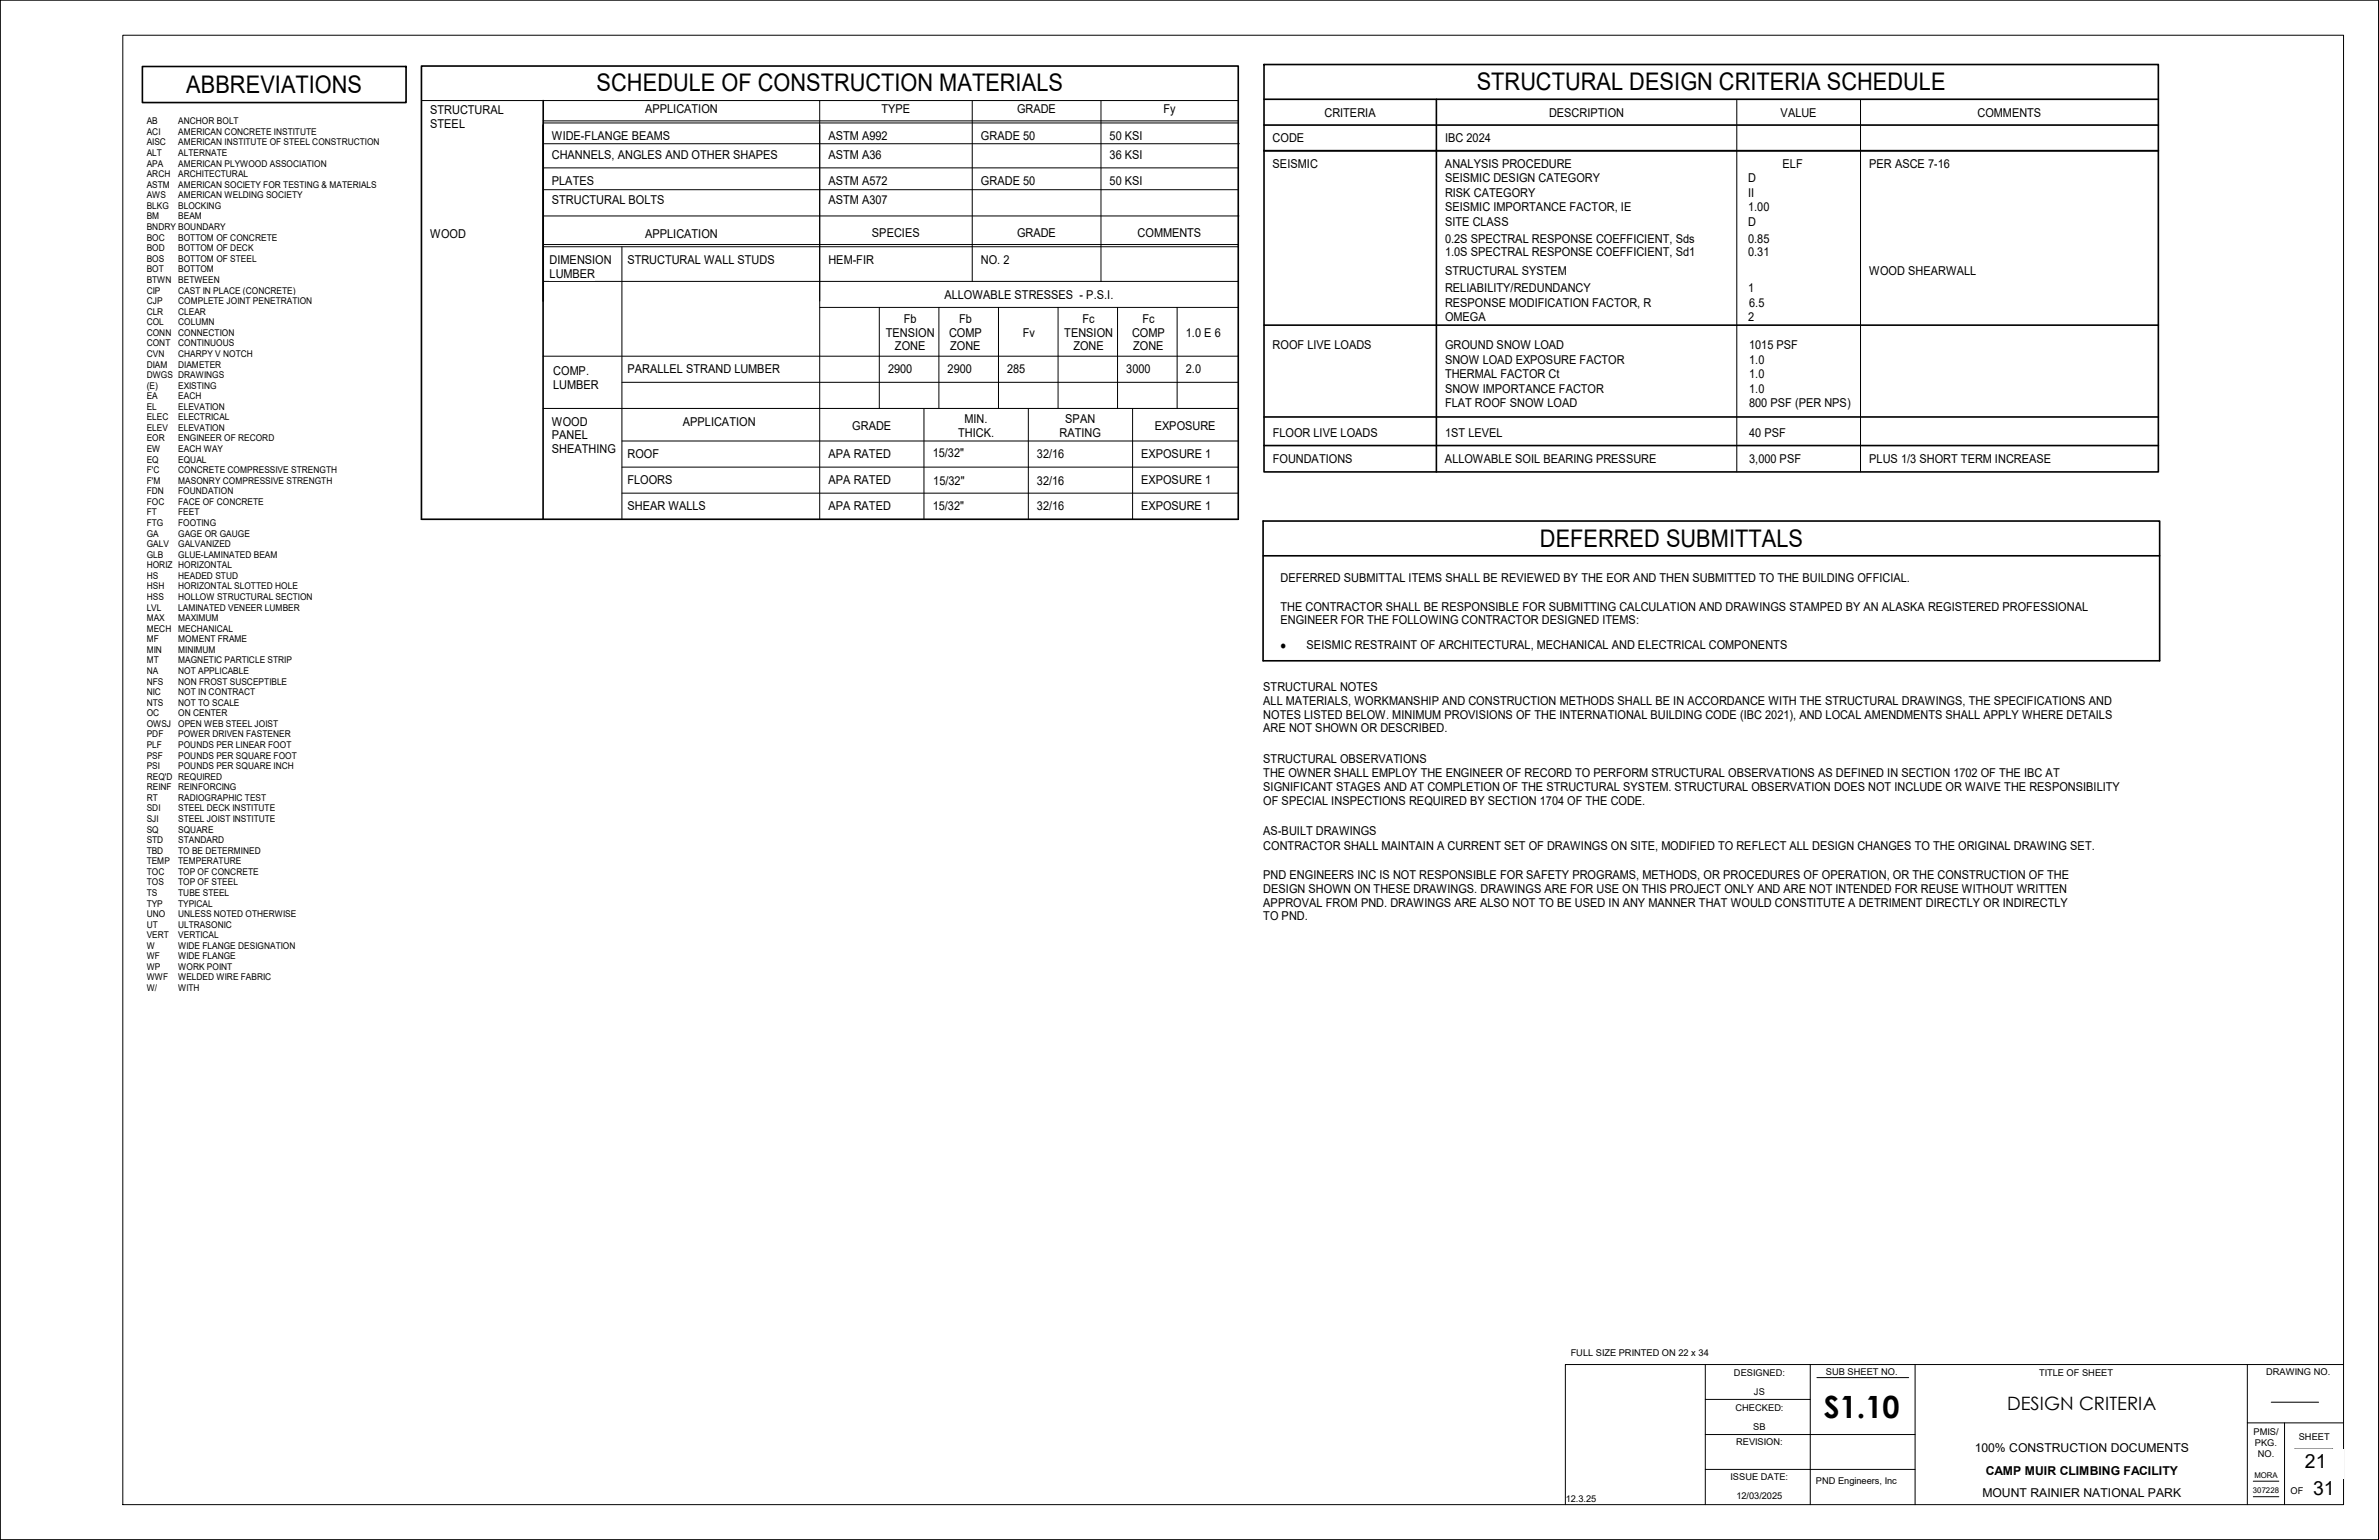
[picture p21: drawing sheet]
<svg xmlns="http://www.w3.org/2000/svg" width="864mm" height="559mm" viewBox="0 0 864 559" stroke-linecap="round" stroke-linejoin="round" font-family="sans-serif">
<defs><g id="words">
<text font-size="11.1" x="662.1" y="514.6">S1.10</text>
<g font-size="8.8">
<text x="67.6" y="33.6">ABBREVIATIONS</text>
<text x="216.6" y="33.2">SCHEDULE OF CONSTRUCTION MATERIALS</text>
<text x="536.1" y="32.7">STRUCTURAL DESIGN CRITERIA SCHEDULE</text>
<text x="559" y="198.3">DEFERRED SUBMITTALS</text>
</g>
<g font-size="7.1">
<text x="836.7" y="532.6">21</text>
<text x="839.7" y="542.4">31</text>
</g>
<text font-size="6.7" x="728.6" y="511.6">DESIGN CRITERIA</text>
<text font-size="5" x="464.8" y="235.7">•</text>
<g font-size="4.4">
<text x="156.2" y="41.4">STRUCTURAL</text>
<text x="234.1" y="41">APPLICATION</text>
<text x="320" y="41">TYPE</text>
<text x="369.2" y="41">GRADE</text>
<text x="422.3" y="41">Fy</text>
<text x="156.2" y="46.3">STEEL</text>
<text x="480.8" y="42.3">CRITERIA</text>
<text x="562.3" y="42.3">DESCRIPTION</text>
<text x="646.4" y="42.3">VALUE</text>
<text x="717.8" y="42.3">COMMENTS</text>
<text x="200.3" y="50.9">WIDE-</text>
<text x="212.2" y="50.9">FLANGE BEAMS</text>
<text x="300.7" y="50.9">ASTM A992</text>
<text x="356.1" y="50.9">GRADE 50</text>
<text x="402.8" y="50.9">50 KSI</text>
<text x="462" y="51.6">CODE</text>
<text x="524.6" y="51.6">IBC 2024</text>
<text x="200.3" y="57.7">CHANNELS, ANGLES AND OTHER SHAPES</text>
<text x="300.7" y="57.7">ASTM A36</text>
<text x="402.8" y="57.7">36 KSI</text>
<text x="462" y="61">SEISMIC</text>
<text x="524.5" y="61">ANALYSIS PROCEDURE</text>
<text x="647.1" y="61">ELF</text>
<text x="678.6" y="61">PER ASCE 7-</text>
<text x="703.4" y="61">16</text>
<text x="200.3" y="67.1">PLATES</text>
<text x="300.7" y="67.1">ASTM A572</text>
<text x="356.1" y="67.1">GRADE 50</text>
<text x="402.8" y="67.1">50 KSI</text>
<text x="524.6" y="66.2">SEISMIC DESIGN CATEGORY</text>
<text x="524.6" y="71.5">RISK CATEGORY</text>
<text x="634.6" y="66.2">D</text>
<text x="634.6" y="71.5">II</text>
<text x="200.3" y="73.9">STRUCTURAL BOLTS</text>
<text x="300.7" y="73.9">ASTM A307</text>
<text x="524.6" y="76.7">SEISMIC IMPORTANCE FACTOR, IE</text>
<text x="634.6" y="76.7">1.00</text>
<text x="524.6" y="81.9">SITE CLASS</text>
<text x="634.6" y="81.9">D</text>
<text x="156.2" y="86.3">WOOD</text>
<text x="234.1" y="86.3">APPLICATION</text>
<text x="316.5" y="85.9">SPECIES</text>
<text x="369.2" y="85.9">GRADE</text>
<text x="413" y="85.9">COMMENTS</text>
<text x="524.6" y="88.2">0.2S SPECTRAL RESPONSE COEFFICIENT, Sds</text>
<text x="634.6" y="88.2">0.85</text>
<text x="199.5" y="95.8">DIMENSION</text>
<text x="227.8" y="95.8">STRUCTURAL WALL STUDS</text>
<text x="300.7" y="95.8">HEM-</text>
<text x="310.9" y="95.8">FIR</text>
<text x="356.1" y="95.8">NO. 2</text>
<text x="524.6" y="93">1.0S SPECTRAL RESPONSE COEFFICIENT, Sd1</text>
<text x="634.6" y="93">0.31</text>
<text x="199.5" y="100.8">LUMBER</text>
<text x="524.6" y="99.6">STRUCTURAL SYSTEM</text>
<text x="678.6" y="99.6">WOOD SHEARWALL</text>
<text x="524.6" y="106">RELIABILITY/REDUNDANCY</text>
<text x="634.6" y="106">1</text>
<text x="342.8" y="108.3">ALLOWABLE STRESSES -</text>
<text x="394.3" y="108.3">P.S.I.</text>
<text x="524.6" y="111.3">RESPONSE MODIFICATION FACTOR, R</text>
<text x="635" y="111.3">6.5</text>
<text x="328.1" y="117.2">Fb</text>
<text x="348.1" y="117.2">Fb</text>
<text x="393" y="117.2">Fc</text>
<text x="414.7" y="117.2">Fc</text>
<text x="524.6" y="116.5">OMEGA</text>
<text x="634.6" y="116.5">2</text>
<text x="321.5" y="122.2">TENSION</text>
<text x="344.5" y="122.2">COMP</text>
<text x="371.3" y="122.4">Fv</text>
<text x="386.3" y="122.2">TENSION</text>
<text x="410.9" y="122.2">COMP</text>
<text x="430.5" y="122.4">1.0 E 6</text>
<text x="324.9" y="127.1">ZONE</text>
<text x="344.9" y="127.1">ZONE</text>
<text x="389.7" y="127.1">ZONE</text>
<text x="411.4" y="127.1">ZONE</text>
<text x="462" y="126.7">ROOF LIVE LOADS</text>
<text x="524.6" y="126.7">GROUND SNOW LOAD</text>
<text x="524.6" y="132">SNOW LOAD EXPOSURE FACTOR</text>
<text x="635" y="126.7">1015 PSF</text>
<text x="635" y="132">1.0</text>
<text x="200.8" y="136.1">COMP.</text>
<text x="227.8" y="135.5">PARALLEL STRAND LUMBER</text>
<text x="322.4" y="135.5">2900</text>
<text x="344" y="135.5">2900</text>
<text x="365.6" y="135.5">285</text>
<text x="408.9" y="135.5">3000</text>
<text x="430.5" y="135.5">2.0</text>
<text x="524.6" y="137.2">THERMAL FACTOR Ct</text>
<text x="635" y="137.2">1.0</text>
<text x="200.8" y="141.1">LUMBER</text>
<text x="524.6" y="142.5">SNOW IMPORTANCE FACTOR</text>
<text x="635" y="142.5">1.0</text>
<text x="524.6" y="147.7">FLAT ROOF SNOW LOAD</text>
<text x="635" y="147.7">800 PSF (PER NPS)</text>
<text x="200.3" y="154.4">WOOD</text>
<text x="247.9" y="154.4">APPLICATION</text>
<text x="309.4" y="156">GRADE</text>
<text x="350.1" y="153.5">MIN.</text>
<text x="386.7" y="153.5">SPAN</text>
<text x="419.2" y="156">EXPOSURE</text>
<text x="200.3" y="159.4">PANEL</text>
<text x="347.8" y="158.5">THICK.</text>
<text x="384.6" y="158.5">RATING</text>
<text x="462" y="158.5">FLOOR LIVE LOADS</text>
<text x="524.6" y="158.5">1ST LEVEL</text>
<text x="635" y="158.5">40 PSF</text>
<text x="200.3" y="164.3">SHEATHING</text>
<text x="227.8" y="166.3">ROOF</text>
<text x="300.7" y="166.3">APA RATED</text>
<text x="338.6" y="165.8">15/32&quot;</text>
<text x="376.4" y="166.2">32/16</text>
<text x="414.3" y="166.3">EXPOSURE 1</text>
<text x="462" y="167.9">FOUNDATIONS</text>
<text x="524.5" y="167.9">ALLOWABLE SOIL BEARING PRESSURE</text>
<text x="635" y="167.9">3,000 PSF</text>
<text x="678.6" y="167.9">PLUS 1/3 SHORT TERM INCREASE</text>
<text x="227.8" y="175.8">FLOORS</text>
<text x="300.7" y="175.8">APA RATED</text>
<text x="338.8" y="175.9">15/32&quot;</text>
<text x="376.4" y="175.9">32/16</text>
<text x="414.3" y="175.8">EXPOSURE 1</text>
<text x="227.8" y="185.2">SHEAR WALLS</text>
<text x="300.7" y="185.2">APA RATED</text>
<text x="338.6" y="185.2">15/32&quot;</text>
<text x="376.4" y="185.2">32/16</text>
<text x="414.3" y="185.2">EXPOSURE 1</text>
<text x="464.8" y="211.1">DEFERRED SUBMITTAL ITEMS SHALL BE REVIEWED BY THE EOR AND THEN SUBMITTED TO THE BUILDING OFFICIAL.</text>
<text x="464.8" y="221.6">THE CONTRACTOR SHALL BE RESPONSIBLE FOR SUBMITTING CALCULATION AND DRAWINGS STAMPED BY AN ALASKA REGISTERED PROFESSIONAL</text>
<text x="464.8" y="226.5">ENGINEER FOR THE FOLLOWING CONTRACTOR DESIGNED ITEMS:</text>
<text x="474.3" y="235.4">SEISMIC RESTRAINT OF ARCHITECTURAL, MECHANICAL AND ELECTRICAL COMPONENTS</text>
<text x="458.6" y="250.6">STRUCTURAL NOTES</text>
<text x="458.6" y="255.9">ALL MATERIALS, WORKMANSHIP AND CONSTRUCTION METHODS SHALL BE IN ACCORDANCE WITH THE STRUCTURAL DRAWINGS, THE SPECIFICATIONS AND</text>
<text x="458.6" y="260.8">NOTES LISTED BELOW. MINIMUM PROVISIONS OF THE INTERNATIONAL BUILDING CODE (IBC 2021), AND LOCAL AMENDMENTS SHALL APPLY WHERE DETAILS</text>
<text x="458.6" y="265.8">ARE NOT SHOWN OR DESCRIBED.</text>
<text x="458.6" y="276.8">STRUCTURAL OBSERVATIONS</text>
<text x="458.6" y="282.1">THE OWNER SHALL EMPLOY THE ENGINEER OF RECORD TO PERFORM STRUCTURAL OBSERVATIONS AS DEFINED IN SECTION 1702 OF THE IBC AT</text>
<text x="458.6" y="287">SIGNIFICANT STAGES AND AT COMPLETION OF THE STRUCTURAL SYSTEM. STRUCTURAL OBSERVATION DOES NOT INCLUDE OR WAIVE THE RESPONSIBILITY</text>
<text x="458.6" y="292">OF SPECIAL INSPECTIONS REQUIRED BY SECTION 1704 OF THE CODE.</text>
<text x="458.6" y="303">AS-</text>
<text x="465.2" y="303">BUILT DRAWINGS</text>
<text x="458.6" y="308.3">CONTRACTOR SHALL MAINTAIN A CURRENT SET OF DRAWINGS ON SITE, MODIFIED TO REFLECT ALL DESIGN CHANGES TO THE ORIGINAL DRAWING SET.</text>
<text x="458.6" y="319.1">PND ENGINEERS INC IS NOT RESPONSIBLE FOR SAFETY PROGRAMS, METHODS, OR PROCEDURES OF OPERATION, OR THE CONSTRUCTION OF THE</text>
<text x="458.6" y="329">APPROVAL FROM PND. DRAWINGS ARE ALSO NOT TO BE USED IN ANY MANNER THAT WOULD CONSTITUTE A DETRIMENT DIRECTLY OR INDIRECTLY</text>
<text x="458.6" y="324">DESIGN SHOWN ON THESE DRAWINGS. DRAWINGS ARE FOR USE ON THIS PROJECT ONLY AND ARE NOT INTENDED FOR REUSE WITHOUT WRITTEN</text>
<text x="458.6" y="334">TO PND.</text>
<text x="716.8" y="526.8">100% CONSTRUCTION DOCUMENTS</text>
<text x="720.9" y="535.3">CAMP MUIR CLIMBING FACILITY</text>
<text x="719.7" y="543.3">MOUNT RAINIER NATIONAL PARK</text>
</g>
<g font-size="3.4">
<text x="53.3" y="45.1">AB</text>
<text x="64.7" y="45.1">ANCHOR BOLT</text>
<text x="53.3" y="49">ACI</text>
<text x="53.3" y="52.8">AISC</text>
<text x="64.7" y="49">AMERICAN CONCRETE INSTITUTE</text>
<text x="64.7" y="52.8">AMERICAN INSTITUTE OF STEEL CONSTRUCTION</text>
<text x="53.3" y="56.6">ALT</text>
<text x="64.7" y="56.6">ALTERNATE</text>
<text x="53.3" y="60.5">APA</text>
<text x="53.3" y="64.3">ARCH</text>
<text x="64.7" y="60.5">AMERICAN PLYWOOD ASSOCIATION</text>
<text x="64.7" y="64.3">ARCHITECTURAL</text>
<text x="53.3" y="68.2">ASTM</text>
<text x="53.3" y="72">AWS</text>
<text x="64.7" y="68.2">AMERICAN SOCIETY FOR TESTING &amp; MATERIALS</text>
<text x="64.7" y="72">AMERICAN WELDING SOCIETY</text>
<text x="53.3" y="75.8">BLKG</text>
<text x="64.7" y="75.8">BLOCKING</text>
<text x="53.3" y="79.6">BM</text>
<text x="53.3" y="83.5">BNDRY</text>
<text x="64.7" y="79.6">BEAM</text>
<text x="64.7" y="83.5">BOUNDARY</text>
<text x="53.3" y="87.3">BOC</text>
<text x="64.7" y="87.3">BOTTOM OF CONCRETE</text>
<text x="53.3" y="91.1">BOD</text>
<text x="53.3" y="95">BOS</text>
<text x="64.7" y="91.1">BOTTOM OF DECK</text>
<text x="64.7" y="95">BOTTOM OF STEEL</text>
<text x="53.3" y="98.8">BOT</text>
<text x="64.7" y="98.8">BOTTOM</text>
<text x="53.3" y="102.7">BTWN</text>
<text x="53.3" y="106.5">CIP</text>
<text x="64.7" y="102.7">BETWEEN</text>
<text x="64.7" y="106.5">CAST IN PLACE (CONCRETE)</text>
<text x="53.3" y="110.3">CJP</text>
<text x="64.7" y="110.3">COMPLETE JOINT PENETRATION</text>
<text x="53.3" y="114.2">CLR</text>
<text x="53.3" y="118">COL</text>
<text x="64.7" y="114.2">CLEAR</text>
<text x="64.7" y="118">COLUMN</text>
<text x="53.3" y="121.8">CONN</text>
<text x="53.3" y="125.7">CONT</text>
<text x="64.7" y="121.8">CONNECTION</text>
<text x="64.7" y="125.7">CONTINUOUS</text>
<text x="53.3" y="129.5">CVN</text>
<text x="64.7" y="129.5">CHARPY V NOTCH</text>
<text x="53.3" y="133.4">DIAM</text>
<text x="53.3" y="137.2">DWGS</text>
<text x="64.7" y="133.4">DIAMETER</text>
<text x="64.7" y="137.2">DRAWINGS</text>
<text x="53.3" y="141">(E)</text>
<text x="64.7" y="141">EXISTING</text>
<text x="53.3" y="144.9">EA</text>
<text x="53.3" y="148.7">EL</text>
<text x="64.7" y="144.9">EACH</text>
<text x="64.7" y="148.7">ELEVATION</text>
<text x="53.3" y="152.5">ELEC</text>
<text x="64.7" y="152.5">ELECTRICAL</text>
<text x="53.3" y="156.3">ELEV</text>
<text x="53.3" y="160.2">EOR</text>
<text x="64.7" y="156.3">ELEVATION</text>
<text x="64.7" y="160.2">ENGINEER OF RECORD</text>
<text x="53.3" y="164">EW</text>
<text x="53.3" y="167.9">EQ</text>
<text x="64.7" y="164">EACH WAY</text>
<text x="64.7" y="167.9">EQUAL</text>
<text x="53.3" y="171.7">F'C</text>
<text x="64.7" y="171.7">CONCRETE COMPRESSIVE STRENGTH</text>
<text x="53.3" y="175.5">F'M</text>
<text x="53.3" y="179.4">FDN</text>
<text x="64.7" y="175.5">MASONRY COMPRESSIVE STRENGTH</text>
<text x="64.7" y="179.4">FOUNDATION</text>
<text x="53.3" y="183.2">FOC</text>
<text x="64.7" y="183.2">FACE OF CONCRETE</text>
<text x="53.3" y="187">FT</text>
<text x="53.3" y="190.9">FTG</text>
<text x="64.7" y="187">FEET</text>
<text x="64.7" y="190.9">FOOTING</text>
<text x="53.3" y="194.7">GA</text>
<text x="64.7" y="194.7">GAGE OR GAUGE</text>
<text x="53.3" y="198.5">GALV</text>
<text x="53.3" y="202.4">GLB</text>
<text x="64.7" y="198.5">GALVANIZED</text>
<text x="64.7" y="202.4">GLUE-</text>
<text x="74" y="202.4">LAMINATED BEAM</text>
<text x="53.3" y="206.2">HORIZ</text>
<text x="64.7" y="206.2">HORIZONTAL</text>
<text x="53.3" y="210.1">HS</text>
<text x="53.3" y="213.9">HSH</text>
<text x="64.7" y="210.1">HEADED STUD</text>
<text x="64.7" y="213.9">HORIZONTAL SLOTTED HOLE</text>
<text x="53.3" y="217.7">HSS</text>
<text x="53.3" y="221.5">LVL</text>
<text x="64.7" y="217.7">HOLLOW STRUCTURAL SECTION</text>
<text x="64.7" y="221.5">LAMINATED VENEER LUMBER</text>
<text x="53.3" y="225.4">MAX</text>
<text x="64.7" y="225.4">MAXIMUM</text>
<text x="53.3" y="229.2">MECH</text>
<text x="53.3" y="233">MF</text>
<text x="64.7" y="229.2">MECHANICAL</text>
<text x="64.7" y="233">MOMENT FRAME</text>
<text x="53.3" y="236.9">MIN</text>
<text x="64.7" y="236.9">MINIMUM</text>
<text x="53.3" y="240.7">MT</text>
<text x="53.3" y="244.6">NA</text>
<text x="64.7" y="240.7">MAGNETIC PARTICLE STRIP</text>
<text x="64.7" y="244.6">NOT APPLICABLE</text>
<text x="53.3" y="248.4">NFS</text>
<text x="64.7" y="248.4">NON FROST SUSCEPTIBLE</text>
<text x="53.3" y="252.2">NIC</text>
<text x="53.3" y="256.1">NTS</text>
<text x="64.7" y="252.2">NOT IN CONTRACT</text>
<text x="64.7" y="256.1">NOT TO SCALE</text>
<text x="53.3" y="259.9">OC</text>
<text x="53.3" y="263.7">OWSJ</text>
<text x="64.7" y="259.9">ON CENTER</text>
<text x="64.7" y="263.7">OPEN WEB STEEL JOIST</text>
<text x="53.3" y="267.6">PDF</text>
<text x="64.7" y="267.6">POWER DRIVEN FASTENER</text>
<text x="53.3" y="271.4">PLF</text>
<text x="53.3" y="275.3">PSF</text>
<text x="64.7" y="271.4">POUNDS PER LINEAR FOOT</text>
<text x="64.7" y="275.3">POUNDS PER SQUARE FOOT</text>
<text x="53.3" y="279.1">PSI</text>
<text x="64.7" y="279.1">POUNDS PER SQUARE INCH</text>
<text x="53.3" y="282.9">REQ'D</text>
<text x="53.3" y="286.8">REINF</text>
<text x="64.7" y="282.9">REQUIRED</text>
<text x="64.7" y="286.8">REINFORCING</text>
<text x="53.3" y="290.6">RT</text>
<text x="64.7" y="290.6">RADIOGRAPHIC TEST</text>
<text x="53.3" y="294.4">SDI</text>
<text x="53.3" y="298.2">SJI</text>
<text x="64.7" y="294.4">STEEL DECK INSTITUTE</text>
<text x="64.7" y="298.2">STEEL JOIST INSTITUTE</text>
<text x="53.3" y="302.1">SQ</text>
<text x="53.3" y="305.9">STD</text>
<text x="64.7" y="302.1">SQUARE</text>
<text x="64.7" y="305.9">STANDARD</text>
<text x="53.3" y="309.8">TBD</text>
<text x="64.7" y="309.8">TO BE DETERMINED</text>
<text x="53.3" y="313.6">TEMP</text>
<text x="53.3" y="317.4">TOC</text>
<text x="64.7" y="313.6">TEMPERATURE</text>
<text x="64.7" y="317.4">TOP OF CONCRETE</text>
<text x="53.3" y="321.3">TOS</text>
<text x="64.7" y="321.3">TOP OF STEEL</text>
<text x="53.3" y="325.1">TS</text>
<text x="53.3" y="328.9">TYP</text>
<text x="64.7" y="325.1">TUBE STEEL</text>
<text x="64.7" y="328.9">TYPICAL</text>
<text x="53.3" y="332.8">UNO</text>
<text x="64.7" y="332.8">UNLESS NOTED OTHERWISE</text>
<text x="53.3" y="336.6">UT</text>
<text x="53.3" y="340.4">VERT</text>
<text x="64.7" y="336.6">ULTRASONIC</text>
<text x="64.7" y="340.4">VERTICAL</text>
<text x="53.3" y="344.3">W</text>
<text x="64.7" y="344.3">WIDE FLANGE DESIGNATION</text>
<text x="53.3" y="348.1">WF</text>
<text x="53.3" y="352">WP</text>
<text x="64.7" y="348.1">WIDE FLANGE</text>
<text x="64.7" y="352">WORK POINT</text>
<text x="53.3" y="355.8">WWF</text>
<text x="53.3" y="359.6">W/</text>
<text x="64.7" y="355.8">WELDED WIRE FABRIC</text>
<text x="64.7" y="359.6">WITH</text>
<text x="570.2" y="492.1">FULL SIZE PRINTED ON 22 x 34</text>
<text x="629.5" y="499.4">DESIGNED:</text>
<text x="662.9" y="498.9">SUB SHEET NO.</text>
<text x="740.2" y="499.4">TITLE OF SHEET</text>
<text x="822.6" y="498.9">DRAWING NO.</text>
<text x="636.7" y="506.1">JS</text>
<text x="630" y="511.8">CHECKED:</text>
<text x="636.4" y="519">SB</text>
<text x="818" y="520.9">PMIS/</text>
<text x="630.3" y="524.2">REVISION:</text>
<text x="818.6" y="524.7">PKG.</text>
<text x="834.5" y="522.4">SHEET</text>
<text x="819.6" y="528.5">NO.</text>
<text x="628.2" y="537.1">ISSUE DATE:</text>
<text x="659.2" y="538.4">PND Engineers, Inc</text>
<text x="568.4" y="545.1">12.3.25</text>
<text x="630.3" y="544.1">12/03/2025</text>
<text x="831.5" y="542">OF</text>
</g>
<g font-size="2.9">
<text x="818.3" y="536.3">MORA</text>
<text x="817.8" y="541.7">307228</text>
</g>
</g></defs>
<g fill="none" stroke="#000" stroke-width=".36">
<path d="M153 36.5h296.5M297.6 36.5v151.9M352.9 36.5v65.6M399.7 36.5v65.6M630.5 36v135.2M675.4 36v135.2M197.1 44.6h252.4M197.1 43.9h252.4M197.6 52.2h252.3M197.1 60.9h252.4M197.2 68.8h252.3M197.4 78.4h252.3"/>
<path d="M197.1 89.5h252.4M197.1 88.7h252.4M225.8 89.5v98.9M197.1 102.1h252.4M297.6 111.5h151.9M319.2 111.5v36.7M340.8 111.5v36.7M362.5 111.5v36.7M384.1 111.5v36.7M405.7 111.5v36.7M427.3 111.5v36.7M197.1 129.2h252.4"/>
<path d="M225.8 138.7h223.7M197.1 148.2h252.4M335.4 148.2v40.2M373.3 148.2v40.2M411.1 148.2v40.2M225.8 169.5h223.7M225.8 178.9h223.7M225.8 160h223.7"/>
</g>
<g fill="none" stroke="#000" stroke-width=".59">
<path d="M51.7 24.1h95.7v13.1h-95.7zM153 24h296.5v164.4h-296.5zM197.2 36.5v72.7M458.9 23.4h324.6v147.8h-324.6zM458.9 36h324.6M521.4 36v135.2M197.1 45.3v143.1M458.9 45.4h324.6M458.9 54.7h324.6M458.9 118h324.6M458.9 151.3h324.6M458.9 161.7h324.6"/>
<path d="M458.5 189.1h325.5v50.7h-325.5zM458.6 201.7h325.4"/>
</g>
<g fill="#fff">
<path d="M536.1 24.8h170.2v9.9h-170.2z"/>
<path d="M480.8 38.3h18.6v5h-18.6z"/>
<path d="M562.3 38.3h27.3v5h-27.3z"/>
<path d="M646.4 38.3h13.1v5h-13.1z"/>
<path d="M717.8 38.3h23.2v5h-23.2z"/>
<path d="M524.6 57h46.1v4.9h-46.1z"/>
<path d="M647.1 57h7.3v4.9h-7.3z"/>
<path d="M678.6 57h23.5v4.9h-23.5z"/>
<path d="M702.1 57h1.3v4.9h-1.3z"/>
<path d="M703.4 57h4.4v4.9h-4.4z"/>
<path d="M524.6 62.2h56.3v5h-56.3z"/>
<path d="M524.6 67.5h32.8v4.9h-32.8z"/>
<path d="M524.6 72.7h67.6v5h-67.6z"/>
<path d="M524.6 77.9h23.1v5h-23.1z"/>
<path d="M524.6 95.6h44.2v5h-44.2z"/>
<path d="M524.6 102.1h52.9v4.9h-52.9z"/>
<path d="M524.6 107.3h74.9v5h-74.9z"/>
<path d="M524.6 112.6h14.8v4.9h-14.8z"/>
<path d="M462 57h16.4v4.9h-16.4z"/>
<path d="M524.6 47.7h16.6v4.9h-16.6z"/>
<path d="M524.6 122.7h43.2v5h-43.2z"/>
<path d="M635 122.7h17.7v5h-17.7z"/>
<path d="M524.6 128h65.2v4.9h-65.2z"/>
<path d="M635 128h5.5v4.9h-5.5z"/>
<path d="M524.6 133.2h41.6v5h-41.6z"/>
<path d="M635 133.2h5.5v5h-5.5z"/>
<path d="M524.6 138.5h57.7v4.9h-57.7z"/>
<path d="M635 138.5h5.5v4.9h-5.5z"/>
<path d="M524.6 143.7h48v4.9h-48z"/>
<path d="M635 143.7h36.8v4.9h-36.8z"/>
<path d="M462 47.7h11.5v4.9h-11.5z"/>
<path d="M462 122.7h35.9v5h-35.9z"/>
<path d="M462 154.5h38.2v4.9h-38.2z"/>
<path d="M524.6 154.5h20.9v4.9h-20.9z"/>
<path d="M635 154.5h13.3v4.9h-13.3z"/>
<path d="M462 164h29v4.9h-29z"/>
<path d="M524.6 164h76.7v4.9h-76.7z"/>
<path d="M635 164h18.8v4.9h-18.8z"/>
<path d="M678.6 164h66v4.9h-66z"/>
<path d="M634.6 62.2h2.8v5h-2.8z"/>
<path d="M634.6 67.5h2.2v4.9h-2.2z"/>
<path d="M634.6 72.7h7.7v5h-7.7z"/>
<path d="M634.6 77.9h2.8v5h-2.8z"/>
<path d="M678.6 95.6h38.8v5h-38.8z"/>
<path d="M634.6 102.1h2.2v4.9h-2.2z"/>
<path d="M635 107.3h5.5v5h-5.5z"/>
<path d="M634.6 112.6h2.2v4.9h-2.2z"/>
<path d="M524.6 84.2h90.6v5h-90.6z"/>
<path d="M634.6 84.2h7.7v5h-7.7z"/>
<path d="M524.6 89.1h90.8v4.9h-90.8z"/>
<path d="M634.6 89.1h7.7v4.9h-7.7z"/>
<path d="M227.8 91.8h53.5v5h-53.5z"/>
<path d="M227.8 162.3h11.5v5h-11.5z"/>
<path d="M227.8 181.2h28.5v5h-28.5z"/>
<path d="M156.2 82.3h13v5h-13z"/>
<path d="M216.6 25.3h169.3v9.9h-169.3z"/>
<path d="M234.1 37h26.5v5h-26.5z"/>
<path d="M320 37h10.5v5h-10.5z"/>
<path d="M369.2 37h14.2v5h-14.2z"/>
<path d="M422.3 37h4.4v5h-4.4z"/>
<path d="M156.2 37.4h26.7v4.9h-26.7z"/>
<path d="M156.2 42.3h12.6v5h-12.6z"/>
<path d="M200.3 46.9h10.6v5h-10.6z"/>
<path d="M210.9 46.9h1.3v5h-1.3z"/>
<path d="M212.2 46.9h32.2v5h-32.2z"/>
<path d="M300.7 46.9h21.5v5h-21.5z"/>
<path d="M356.1 46.9h19.7v5h-19.7z"/>
<path d="M402.8 46.9h12v5h-12z"/>
<path d="M200.3 53.7h82.1v5h-82.1z"/>
<path d="M300.7 53.7h19.3v5h-19.3z"/>
<path d="M402.8 53.7h12v5h-12z"/>
<path d="M402.8 63.2h12v4.9h-12z"/>
<path d="M200.3 63.2h16.5v4.9h-16.5z"/>
<path d="M200.3 69.9h41v4.9h-41z"/>
<path d="M300.7 69.9h21.5v4.9h-21.5z"/>
<path d="M413 81.9h23.1v5h-23.1z"/>
<path d="M369.2 81.9h14.2v5h-14.2z"/>
<path d="M316.5 81.9h17.4v5h-17.4z"/>
<path d="M234.1 82.3h26.5v4.9h-26.5z"/>
<path d="M199.5 91.8h23.7v5h-23.7z"/>
<path d="M199.5 96.8h16.6v4.9h-16.6z"/>
<path d="M356.1 91.9h10.4v4.9h-10.4z"/>
<path d="M328.1 113.2h4.6v5h-4.6z"/>
<path d="M321.5 118.2h18.9v4.9h-18.9z"/>
<path d="M324.9 123.1h11.1v5h-11.1z"/>
<path d="M348.1 113.2h4.7v5h-4.7z"/>
<path d="M344.5 118.2h12.5v4.9h-12.5z"/>
<path d="M344.9 123.1h11.1v5h-11.1z"/>
<path d="M371.3 118.4h4.4v5h-4.4z"/>
<path d="M393 113.2h4.5v5h-4.5z"/>
<path d="M386.3 118.2h17.8v4.9h-17.8z"/>
<path d="M389.7 123.1h11v5h-11z"/>
<path d="M414.7 113.2h5.6v5h-5.6z"/>
<path d="M410.9 118.2h13.1v4.9h-13.1z"/>
<path d="M411.4 123.1h11v5h-11z"/>
<path d="M430.5 118.4h12.6v5h-12.6z"/>
<path d="M419.2 152h22.1v5h-22.1z"/>
<path d="M386.7 149.6h10.9v4.9h-10.9z"/>
<path d="M384.6 154.5h15.1v5h-15.1z"/>
<path d="M350.1 149.6h8.4v4.9h-8.4z"/>
<path d="M347.8 154.5h13.1v5h-13.1z"/>
<path d="M309.4 152h14.2v5h-14.2z"/>
<path d="M200.3 150.5h13v4.9h-13z"/>
<path d="M200.3 155.4h13.1v5h-13.1z"/>
<path d="M200.3 160.4h23.3v4.9h-23.3z"/>
<path d="M300.7 162.3h22.7v5h-22.7z"/>
<path d="M300.7 181.2h22.7v5h-22.7z"/>
<path d="M338.6 181.2h11.4v5h-11.4z"/>
<path d="M376.4 181.2h10v5h-10z"/>
<path d="M414.3 181.2h25.4v5h-25.4z"/>
<path d="M342.8 104.4h49.1v4.9h-49.1z"/>
<path d="M391.9 104.4h1.3v4.9h-1.3z"/>
<path d="M394.3 104.4h9.9v4.9h-9.9z"/>
<path d="M300.7 63.2h21.5v4.9h-21.5z"/>
<path d="M200.8 132.2h13.1v4.9h-13.1z"/>
<path d="M200.8 137.1h16.6v5h-16.6z"/>
<path d="M227.8 131.5h55.3v5h-55.3z"/>
<path d="M322.4 131.5h8.8v5h-8.8z"/>
<path d="M344 131.5h8.8v5h-8.8z"/>
<path d="M365.6 131.5h6.6v5h-6.6z"/>
<path d="M408.9 131.5h8.8v5h-8.8z"/>
<path d="M430.5 131.5h5.5v5h-5.5z"/>
<path d="M227.8 171.8h16.3v4.9h-16.3z"/>
<path d="M300.7 171.8h22.7v4.9h-22.7z"/>
<path d="M414.3 171.8h25.4v4.9h-25.4z"/>
<path d="M414.3 162.3h25.4v5h-25.4z"/>
<path d="M247.9 150.5h26.4v4.9h-26.4z"/>
<path d="M356.1 63.2h19.7v4.9h-19.7z"/>
<path d="M300.7 91.8h8.8v5h-8.8z"/>
<path d="M309.5 91.8h1.4v5h-1.4z"/>
<path d="M310.9 91.8h6.4v5h-6.4z"/>
<path d="M338.8 172h11.4v4.9h-11.4z"/>
<path d="M338.6 161.8h11.4v5h-11.4z"/>
<path d="M376.4 172h10v4.9h-10z"/>
<path d="M376.4 162.2h10v4.9h-10z"/>
<path d="M464.8 207.1h228.5v5h-228.5z"/>
<path d="M464.8 217.6h294.4v4.9h-294.4z"/>
<path d="M464.8 222.5h130.2v5h-130.2z"/>
<path d="M474.3 231.4h174.5v4.9h-174.5z"/>
<path d="M559 190.5h95.5v9.8h-95.5z"/>
<path d="M458.6 315.1h293.6v4.9h-293.6z"/>
<path d="M458.6 320h292.9v5h-292.9z"/>
<path d="M458.6 325h293.2v5h-293.2z"/>
<path d="M458.6 330h16.2v4.9h-16.2z"/>
<path d="M458.6 246.6h41.6v5h-41.6z"/>
<path d="M458.6 251.9h302.3v4.9h-302.3z"/>
<path d="M760.9 251.9h6.9v4.9h-6.9z"/>
<path d="M458.6 256.8h291.6v5h-291.6z"/>
<path d="M750.2 256.8h17.8v5h-17.8z"/>
<path d="M458.6 261.8h66.9v4.9h-66.9z"/>
<path d="M458.6 272.8h59.4v5h-59.4z"/>
<path d="M458.6 278.1h290.2v4.9h-290.2z"/>
<path d="M458.6 283h301.4v5h-301.4z"/>
<path d="M760 283h10.7v5h-10.7z"/>
<path d="M458.6 288h138.7v4.9h-138.7z"/>
<path d="M458.6 299h5.4v5h-5.4z"/>
<path d="M464 299h1.2v5h-1.2z"/>
<path d="M465.2 299h34.6v5h-34.6z"/>
<path d="M458.6 304.3h295.6v4.9h-295.6z"/>
<path d="M754.2 304.3h6.3v4.9h-6.3z"/>
<path d="M67.6 25.7h63.9v9.9h-63.9z"/>
<path d="M53.3 42.1h4.8v3.8h-4.8z"/>
<path d="M64.7 42.1h22v3.8h-22z"/>
<path d="M53.3 45.9h5.8v3.8h-5.8z"/>
<path d="M64.7 45.9h50.3v3.8h-50.3z"/>
<path d="M53.3 49.7h7.8v3.9h-7.8z"/>
<path d="M64.7 49.7h73.1v3.9h-73.1z"/>
<path d="M53.3 53.6h6.3v3.8h-6.3z"/>
<path d="M64.7 53.6h17.8v3.8h-17.8z"/>
<path d="M53.3 57.4h6.9v3.9h-6.9z"/>
<path d="M64.7 57.4h53.9v3.9h-53.9z"/>
<path d="M53.3 61.3h9.4v3.8h-9.4z"/>
<path d="M64.7 61.3h25.4v3.8h-25.4z"/>
<path d="M53.3 65.1h9.2v3.8h-9.2z"/>
<path d="M64.7 65.1h72.1v3.8h-72.1z"/>
<path d="M53.3 68.9h7.8v3.9h-7.8z"/>
<path d="M64.7 68.9h45.1v3.9h-45.1z"/>
<path d="M53.3 72.8h8.9v3.8h-8.9z"/>
<path d="M64.7 72.8h15.6v3.8h-15.6z"/>
<path d="M53.3 76.6h5.4v3.8h-5.4z"/>
<path d="M64.7 76.6h8.6v3.8h-8.6z"/>
<path d="M53.3 80.4h10.5v3.9h-10.5z"/>
<path d="M64.7 80.4h17.2v3.9h-17.2z"/>
<path d="M53.3 84.3h7.4v3.8h-7.4z"/>
<path d="M64.7 84.3h36v3.8h-36z"/>
<path d="M53.3 88.1h7.4v3.8h-7.4z"/>
<path d="M64.7 88.1h27.4v3.8h-27.4z"/>
<path d="M53.3 91.9h7.2v3.9h-7.2z"/>
<path d="M64.7 91.9h28.5v3.9h-28.5z"/>
<path d="M53.3 95.8h7v3.8h-7z"/>
<path d="M64.7 95.8h13v3.8h-13z"/>
<path d="M53.3 99.6h9.8v3.9h-9.8z"/>
<path d="M64.7 99.6h15.1v3.9h-15.1z"/>
<path d="M53.3 103.5h5.8v3.8h-5.8z"/>
<path d="M64.7 103.5h42.6v3.8h-42.6z"/>
<path d="M53.3 107.3h6.6v3.8h-6.6z"/>
<path d="M64.7 107.3h48.7v3.8h-48.7z"/>
<path d="M53.3 111.1h6.9v3.8h-6.9z"/>
<path d="M64.7 111.1h10.1v3.8h-10.1z"/>
<path d="M53.3 114.9h7v3.9h-7z"/>
<path d="M64.7 114.9h13.2v3.9h-13.2z"/>
<path d="M53.3 118.8h9.8v3.8h-9.8z"/>
<path d="M64.7 118.8h20.4v3.8h-20.4z"/>
<path d="M53.3 122.6h9.4v3.8h-9.4z"/>
<path d="M64.7 122.6h20.4v3.8h-20.4z"/>
<path d="M53.3 126.4h7.2v3.9h-7.2z"/>
<path d="M64.7 126.4h27.1v3.9h-27.1z"/>
<path d="M53.3 130.3h8.3v3.8h-8.3z"/>
<path d="M64.7 130.3h15.6v3.8h-15.6z"/>
<path d="M53.3 134.1h10.4v3.9h-10.4z"/>
<path d="M64.7 134.1h16.7v3.9h-16.7z"/>
<path d="M53.3 138h4.8v3.8h-4.8z"/>
<path d="M64.7 138h14v3.8h-14z"/>
<path d="M53.3 141.8h4.8v3.8h-4.8z"/>
<path d="M64.7 141.8h8.5v3.8h-8.5z"/>
<path d="M53.3 145.6h4.5v3.9h-4.5z"/>
<path d="M64.7 145.6h17v3.9h-17z"/>
<path d="M53.3 149.5h8.7v3.8h-8.7z"/>
<path d="M64.7 149.5h18.6v3.8h-18.6z"/>
<path d="M53.3 153.3h8.5v3.8h-8.5z"/>
<path d="M64.7 153.3h17v3.8h-17z"/>
<path d="M53.3 157.1h6.6v3.9h-6.6z"/>
<path d="M64.7 157.1h34.9v3.9h-34.9z"/>
<path d="M53.3 161h5.8v3.8h-5.8z"/>
<path d="M64.7 161h16.2v3.8h-16.2z"/>
<path d="M53.3 164.8h5.2v3.9h-5.2z"/>
<path d="M64.7 164.8h10.3v3.9h-10.3z"/>
<path d="M53.3 168.7h5.4v3.8h-5.4z"/>
<path d="M64.7 168.7h57.7v3.8h-57.7z"/>
<path d="M53.3 172.5h5.8v3.8h-5.8z"/>
<path d="M64.7 172.5h56v3.8h-56z"/>
<path d="M53.3 176.3h7v3.8h-7z"/>
<path d="M64.7 176.3h20.1v3.8h-20.1z"/>
<path d="M53.3 180.1h6.4v3.9h-6.4z"/>
<path d="M64.7 180.1h31.1v3.9h-31.1z"/>
<path d="M53.3 184h4.5v3.8h-4.5z"/>
<path d="M64.7 184h7.7v3.8h-7.7z"/>
<path d="M53.3 187.8h6.9v3.8h-6.9z"/>
<path d="M64.7 187.8h13.8v3.8h-13.8z"/>
<path d="M53.3 191.6h5.2v3.9h-5.2z"/>
<path d="M64.7 191.6h26.1v3.9h-26.1z"/>
<path d="M53.3 195.5h8.9v3.8h-8.9z"/>
<path d="M64.7 195.5h19.2v3.8h-19.2z"/>
<path d="M53.3 199.3h6.9v3.9h-6.9z"/>
<path d="M64.7 199.3h8.2v3.9h-8.2z"/>
<path d="M72.9 199.3h1.1v3.9h-1.1z"/>
<path d="M74 199.3h26.8v3.9h-26.8z"/>
<path d="M53.3 203.2h10.2v3.8h-10.2z"/>
<path d="M64.7 203.2h19.5v3.8h-19.5z"/>
<path d="M53.3 207h4.2v3.8h-4.2z"/>
<path d="M64.7 207h21.8v3.8h-21.8z"/>
<path d="M53.3 210.8h7.2v3.9h-7.2z"/>
<path d="M64.7 210.8h43.4v3.9h-43.4z"/>
<path d="M53.3 214.7h7v3.8h-7z"/>
<path d="M64.7 214.7h48.8v3.8h-48.8z"/>
<path d="M53.3 218.5h5.3v3.8h-5.3z"/>
<path d="M64.7 218.5h44.1v3.8h-44.1z"/>
<path d="M53.3 222.3h7.3v3.9h-7.3z"/>
<path d="M64.7 222.3h14.6v3.9h-14.6z"/>
<path d="M53.3 226.2h8.9v3.8h-8.9z"/>
<path d="M64.7 226.2h19.9v3.8h-19.9z"/>
<path d="M53.3 230h5.2v3.8h-5.2z"/>
<path d="M64.7 230h25v3.8h-25z"/>
<path d="M53.3 233.8h6.3v3.9h-6.3z"/>
<path d="M64.7 233.8h13.6v3.9h-13.6z"/>
<path d="M53.3 237.7h4.4v3.8h-4.4z"/>
<path d="M64.7 237.7h41.3v3.8h-41.3z"/>
<path d="M53.3 241.5h5v3.9h-5z"/>
<path d="M64.7 241.5h25.7v3.9h-25.7z"/>
<path d="M53.3 245.4h6.9v3.8h-6.9z"/>
<path d="M64.7 245.4h39.6v3.8h-39.6z"/>
<path d="M53.3 249.2h6v3.8h-6z"/>
<path d="M64.7 249.2h28v3.8h-28z"/>
<path d="M53.3 253h6.9v3.8h-6.9z"/>
<path d="M64.7 253h22.3v3.8h-22.3z"/>
<path d="M53.3 256.8h5.4v3.9h-5.4z"/>
<path d="M64.7 256.8h17.9v3.9h-17.9z"/>
<path d="M53.3 260.7h9.7v3.8h-9.7z"/>
<path d="M64.7 260.7h36.3v3.8h-36.3z"/>
<path d="M53.3 264.5h6v3.9h-6z"/>
<path d="M64.7 264.5h40.9v3.9h-40.9z"/>
<path d="M53.3 268.4h6.3v3.8h-6.3z"/>
<path d="M64.7 268.4h41.1v3.8h-41.1z"/>
<path d="M53.3 272.2h6.7v3.8h-6.7z"/>
<path d="M64.7 272.2h43.1v3.8h-43.1z"/>
<path d="M53.3 276h5.6v3.9h-5.6z"/>
<path d="M64.7 276h42v3.9h-42z"/>
<path d="M53.3 279.9h9.4v3.8h-9.4z"/>
<path d="M64.7 279.9h16v3.8h-16z"/>
<path d="M53.3 283.7h9.8v3.8h-9.8z"/>
<path d="M64.7 283.7h21.2v3.8h-21.2z"/>
<path d="M53.3 287.5h4.8v3.9h-4.8z"/>
<path d="M64.7 287.5h31.9v3.9h-31.9z"/>
<path d="M53.3 291.4h5.8v3.8h-5.8z"/>
<path d="M64.7 291.4h35.2v3.8h-35.2z"/>
<path d="M53.3 295.2h5.1v3.8h-5.1z"/>
<path d="M64.7 295.2h35.3v3.8h-35.3z"/>
<path d="M53.3 299h5.2v3.9h-5.2z"/>
<path d="M64.7 299h12.9v3.9h-12.9z"/>
<path d="M53.3 302.9h6.9v3.8h-6.9z"/>
<path d="M64.7 302.9h16.7v3.8h-16.7z"/>
<path d="M53.3 306.7h7.7v3.9h-7.7z"/>
<path d="M64.7 306.7h30v3.9h-30z"/>
<path d="M53.3 310.6h9.2v3.8h-9.2z"/>
<path d="M64.7 310.6h23v3.8h-23z"/>
<path d="M53.3 314.4h7.2v3.8h-7.2z"/>
<path d="M64.7 314.4h29.2v3.8h-29.2z"/>
<path d="M53.3 318.2h7v3.8h-7z"/>
<path d="M64.7 318.2h21.7v3.8h-21.7z"/>
<path d="M53.3 322h4.7v3.9h-4.7z"/>
<path d="M64.7 322h18.5v3.9h-18.5z"/>
<path d="M53.3 325.9h6.6v3.8h-6.6z"/>
<path d="M64.7 325.9h12.5v3.8h-12.5z"/>
<path d="M53.3 329.7h6.7v3.8h-6.7z"/>
<path d="M64.7 329.7h42.9v3.8h-42.9z"/>
<path d="M53.3 333.5h4.8v3.9h-4.8z"/>
<path d="M64.7 333.5h19.5v3.9h-19.5z"/>
<path d="M53.3 337.4h8.9v3.8h-8.9z"/>
<path d="M64.7 337.4h14.8v3.8h-14.8z"/>
<path d="M53.3 341.2h3.8v3.9h-3.8z"/>
<path d="M64.7 341.2h42.6v3.9h-42.6z"/>
<path d="M53.3 345.1h5.6v3.8h-5.6z"/>
<path d="M64.7 345.1h20.9v3.8h-20.9z"/>
<path d="M53.3 348.9h5.8v3.8h-5.8z"/>
<path d="M64.7 348.9h19.6v3.8h-19.6z"/>
<path d="M53.3 352.7h8.6v3.9h-8.6z"/>
<path d="M64.7 352.7h33.8v3.9h-33.8z"/>
<path d="M53.3 356.6h4.6v3.8h-4.6z"/>
<path d="M64.7 356.6h7.8v3.8h-7.8z"/>
</g>
<g fill="none" stroke="#000" stroke-width=".36">
<path d="M.1 .1h863.3v558.6h-863.3zM44.6 12.8h806.1v533.2h-806.1zM619 495.1v50.9M657.1 495.1v50.9M659.6 499.9h33.3M695.2 495.1v50.9M815.8 495.1v50.9M850.7 495.1h-282.5v50.9M619 507.8h38.1M815.8 516.3h34.9M824.5 508.8h17.2M829.3 516.3v29.7"/>
<path d="M619 520.5h76.2M619 533.2h76.2M818 537.5h9.2M833 525.8h13.8v8.4h-13.8zM818 543.1h9.2M837 543.1h11.9"/>
</g>
<g fill="#fff">
<path d="M828.8 503.1h8.6v4.9h-8.6z"/>
<path d="M824.4 510.3h17.2v5h-17.2z"/>
<path d="M830.6 525.8h20.1v10.8h-20.1z"/>
<path d="M836.9 535.6h13.4v9.9h-13.4z"/>
</g>
<use href="#words"/>
</svg>
